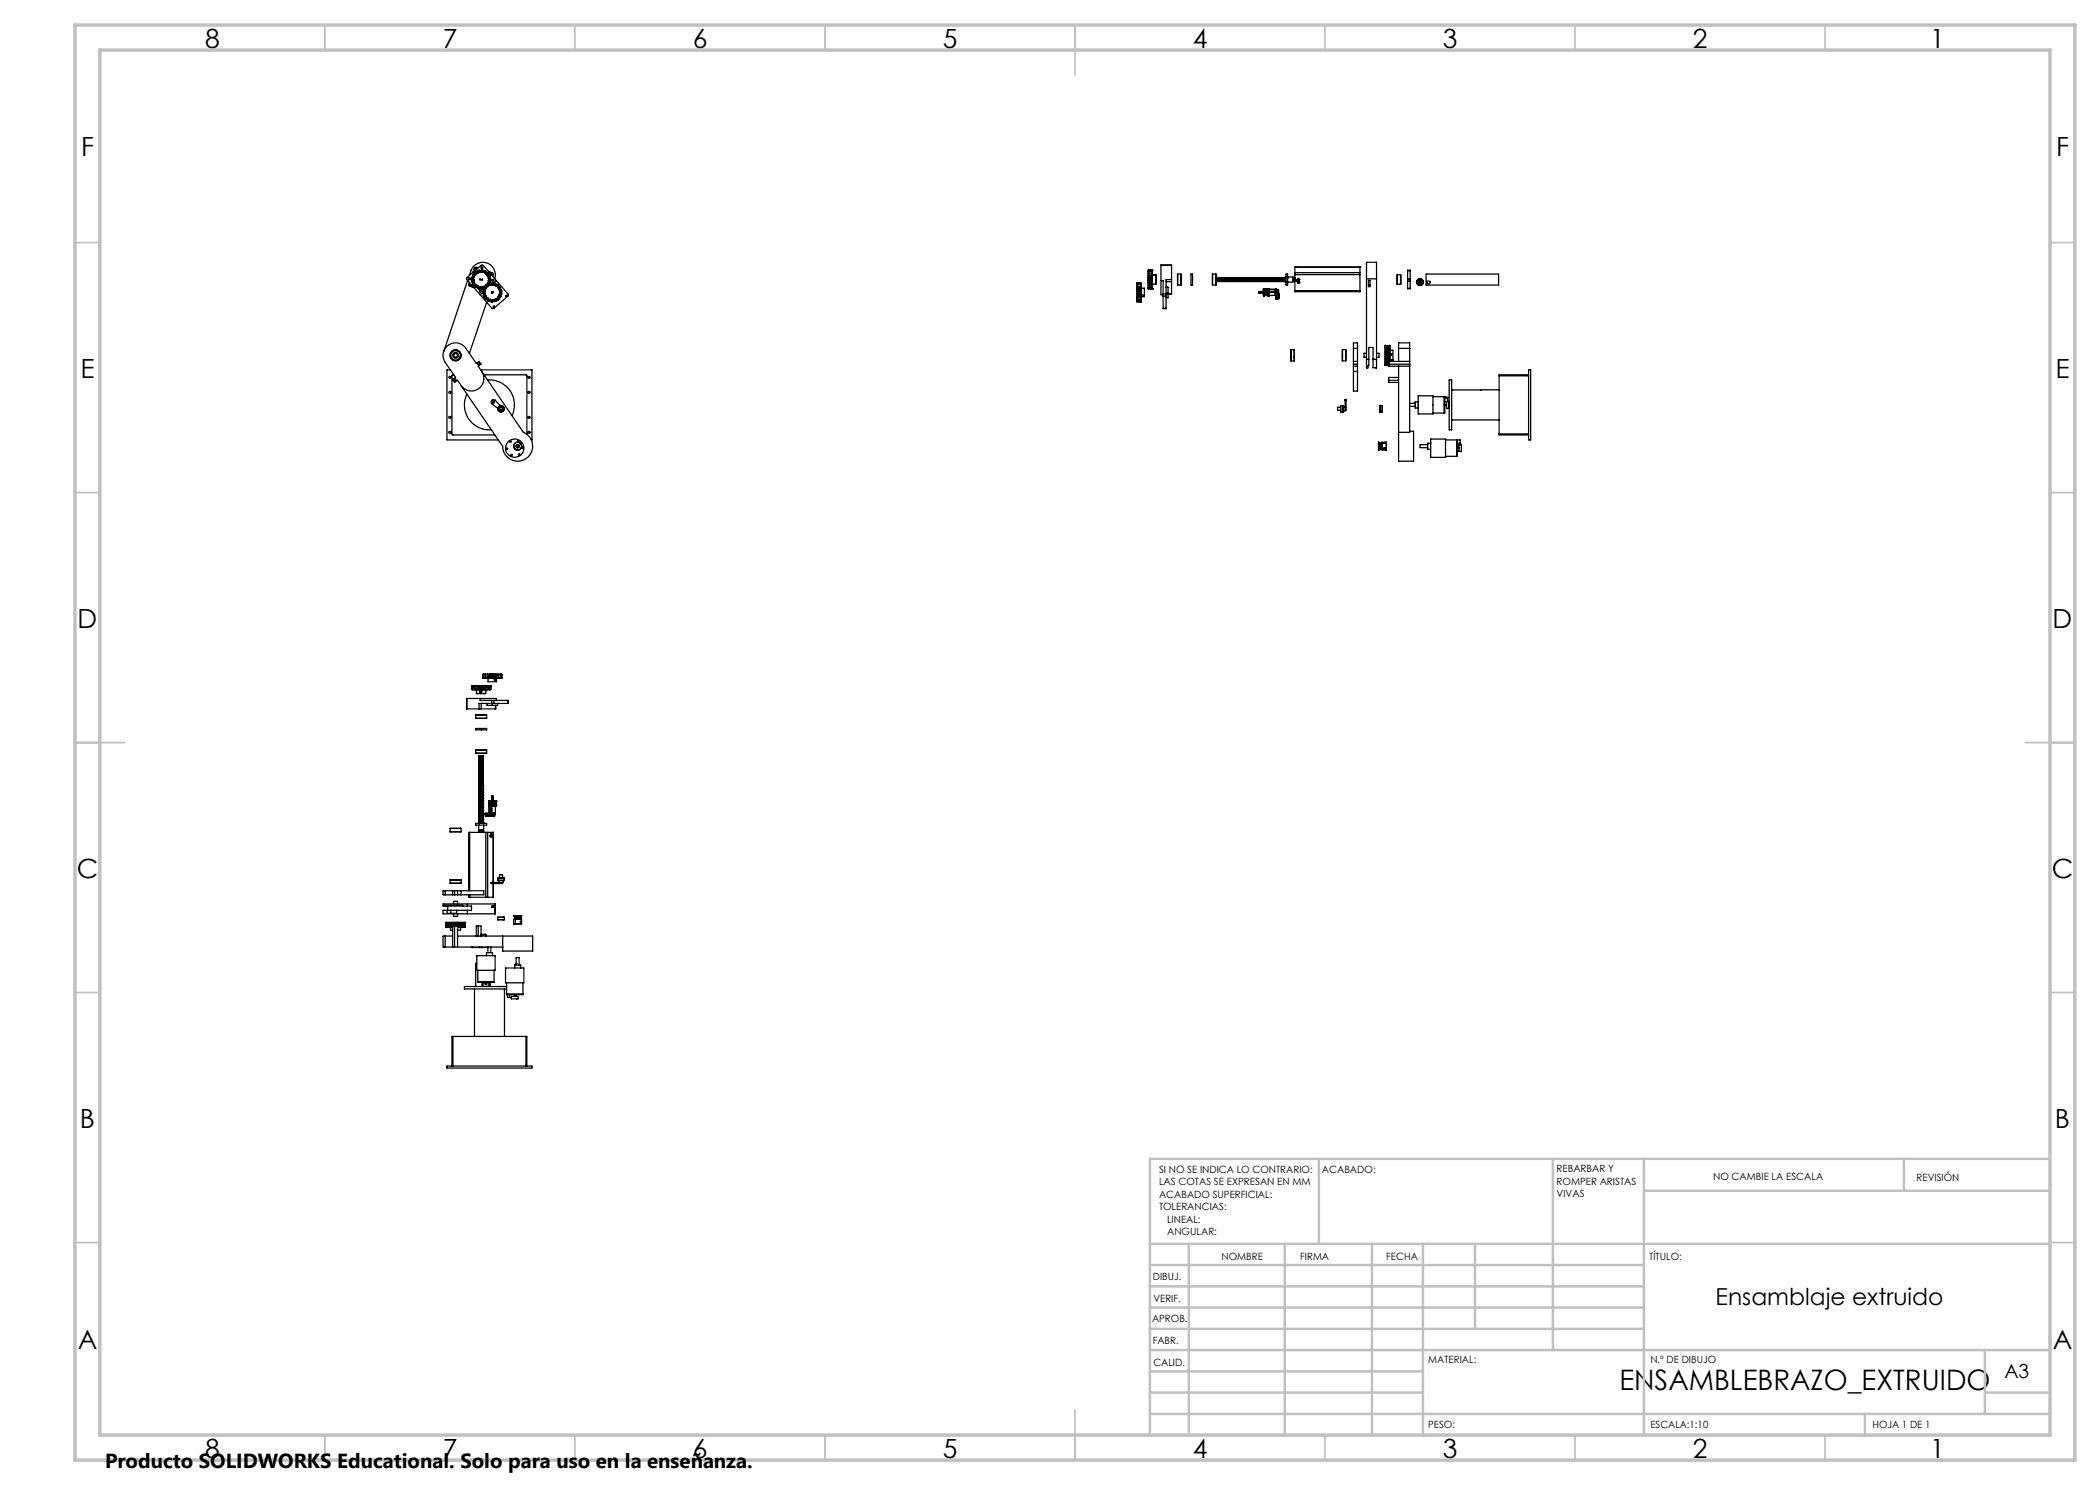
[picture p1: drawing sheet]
<svg xmlns="http://www.w3.org/2000/svg" width="420mm" height="297mm" viewBox="0 0 420 297" stroke-linecap="round" stroke-linejoin="round" font-family="sans-serif">
<defs><g id="words">
<text font-size="5.6" x="323.9" y="277.9">ENSAMBLEBRAZO_EXTRUIDO</text>
<g font-size="5.3">
<text x="41" y="9.5">8</text>
<text x="88.5" y="9.5">7</text>
<text x="138.5" y="9.5">6</text>
<text x="188.5" y="9.5">5</text>
<text x="238.5" y="9.5">4</text>
<text x="288.5" y="9.5">3</text>
<text x="338.5" y="9.5">2</text>
<text x="386" y="9.5">1</text>
<text x="16.2" y="31.3">F</text>
<text x="411.2" y="31.3">F</text>
<text x="16.1" y="75.5">E</text>
<text x="411.1" y="75.5">E</text>
<text x="15.5" y="125.5">D</text>
<text x="410.5" y="125.5">D</text>
<text x="15.4" y="175.5">C</text>
<text x="410.4" y="175.5">C</text>
<text x="16" y="225.5">B</text>
<text x="411" y="225.5">B</text>
<text x="15.5" y="269.8">A</text>
<text x="410.5" y="269.8">A</text>
<text x="41" y="291.5">8</text>
<text x="88.5" y="291.5">7</text>
<text x="138.5" y="291.5">6</text>
<text x="188.5" y="291.5">5</text>
<text x="238.5" y="291.5">4</text>
<text x="288.5" y="291.5">3</text>
<text x="338.5" y="291.5">2</text>
<text x="386" y="291.5">1</text>
</g>
<text font-size="4.7" x="343.1" y="260.9">Ensamblaje extruido</text>
<text font-size="4.1" x="21" y="293.7">Producto SOLIDWORKS Educational. Solo para uso en la enseñanza.</text>
<text font-size="3.9" x="400.9" y="275.5">A3</text>
<g font-size="2">
<text x="231.8" y="234.6">SI NO SE INDICA LO CONTRARIO:</text>
<text x="231.8" y="237.1">LAS COTAS SE EXPRESAN EN MM</text>
<text x="231.8" y="239.6">ACABADO SUPERFICIAL:</text>
<text x="264.4" y="234.6">ACABADO:</text>
<text x="311.3" y="234.5">REBARBAR Y</text>
<text x="311.3" y="237">ROMPER ARISTAS</text>
<text x="311.3" y="239.5">VIVAS</text>
<text x="342.6" y="236">NO CAMBIE LA ESCALA</text>
<text x="383.3" y="236.2">REVISIÓN</text>
<text x="231.8" y="242.1">TOLERANCIAS:</text>
<text x="233.4" y="244.6">LINEAL:</text>
<text x="233.4" y="247.1">ANGULAR:</text>
<text x="244.3" y="252">NOMBRE</text>
<text x="260" y="251.9">FIRMA</text>
<text x="277.2" y="251.9">FECHA</text>
<text x="329.9" y="251.9">TÍTULO:</text>
<text x="230.6" y="256.1">DIBUJ.</text>
<text x="230.7" y="260.3">VERIF.</text>
<text x="230.4" y="264.4">APROB.</text>
<text x="230.5" y="268.8">FABR.</text>
<text x="230.7" y="273.1">CALID.</text>
<text x="285.6" y="272.5">MATERIAL:</text>
<text x="330.1" y="272.5">N.º DE DIBUJO</text>
<text x="285.6" y="285.5">PESO:</text>
<text x="330.1" y="285.6">ESCALA:1:10</text>
<text x="374.5" y="285.6">HOJA 1 DE 1</text>
</g>
</g></defs>
<g fill="none" stroke="#000" stroke-width=".25">
<path d="M93.5 56.1l-4.7 14.2M93.9 56.5l-.1 .6 1 .4M93.9 55.1l.3-1a2.51 2.51 0 0 1 3.2-1.5 2.51 2.51 0 0 1 1.6 3.1M94.1 56.7a.24 .24 0 0 0-.2 .4 .24 .24 0 0 0 .4-.1M94.4 56.2l.1 .2M94.4 55.5v.2M94.4 55.5h.1M94.4 55.7l.4 .2-.1 .2M94.4 55.5h.4M94.4 56.2h.1M94.5 56.4h.3l.1 .2M94.6 55.1l.3 .2-.1 .2"/>
<path d="M94.6 56.9l.2 .1M94.7 56.8l.1 .2M94.7 54.9l-.1 .2M94.7 54.9h.1M94.7 56.8l-.1 .1M94.7 54.9l.3 .1M94.7 55.9l-.4 .1 .1 .2M94.7 55.9v.2M94.7 56.1l-.3 .1M94.7 55.9h.1M94.8 57l.3-.1 .1 .1M94.8 56.4l-.3 .3 .1 .2"/>
<path d="M94.8 56.4l.1 .2M94.8 55.3h-.3l-.1 .2M94.8 55.3v.2M94.8 56.4h.1M94.8 55.3h.1M94.9 56.6l-.2 .2M95 54.5l.2 .4-.2 .1M95.1 56.9l-.2 .4 .2 .1M95.1 56.9l.1 .1M95.1 57.4l.1 .1M95.1 54.9l-.3-.2-.1 .2M95.1 54.9l-.1 .1"/>
<path d="M95.1 54.4l.2-.1 .3 .2M95.1 56.9h.1M95.1 54.9h.1M95.1 54.4l-.1 .1M95.1 54.4h.1M95.1 57.4h.1M95.2 54.4l.2 .2M95.2 54.4l-.2 .1M95.2 57l-.1 .4M95.4 53.8a.23 .23 0 0 0-.4-.1 .23 .23 0 0 0 .1 .3M95.5 57.3a.3 .3 0 0 0 .2 .4M95.5 57.3l.2 .1"/>
<path d="M95.5 57.2v.1M95.6 54.5l-.2 .1M95.6 54.5v.1M95.6 54.2v.4h-.2M95.6 53.6l-.4-.2-.3 .1-.4 1M95.7 57.6l.2 .1M95.7 57.6v.1M95.7 57.4v.2M95.7 57.4l-.2-.2-.3 .3M95.7 54.1h.3l.1 .3M95.7 54.1l-.1 .1M95.7 54.1h.1"/>
<path d="M95.8 54.1l.1 .3M95.8 54.1l-.2 .1M95.9 57.7h-.2M95.9 54.4h.2M95.9 54.4h.3M96 55.8h.5v.2h-.5zM96 57.4h.3M96 57.4l-.1 .3M96.1 57.4l.1 .4h.2M96.1 57.4h.2M96.1 57.4h.1M96.1 54.4h.1"/>
<path d="M96.2 54.1h.2M96.2 54.1v.3M96.3 57.4v.3M96.3 57.7l.1 .1M96.4 54h.3v.4M96.4 54.1l.1 .3M96.4 54l-.2 .1M96.4 54v.1M96.5 54.4h.2M96.6 58.5v.2l.4 .1M96.6 57.7l-.2 .1M96.6 57.7h-.3"/>
<path d="M96.6 58.5h.1M96.6 58.5l-.6 .4M96.6 57.4h.1M96.6 58.5l.3 .1M96.6 58.3v.2M96.6 57.4l.2 .3M96.7 59l.1 .2M96.7 59v.2M96.7 59.2l.1 .2 .4-.1M96.7 57.8v.3l.2 .1M96.7 54.4v.1M96.7 57.8v.1"/>
<path d="M96.7 59.2h.1M96.7 57.9l.3 .1M96.8 57.7l-.1 .2M96.8 57.7l-.1 .1M96.8 57.3l-.2 .1M96.8 57.3l.2 .3M96.8 57.3h-.2v.4M96.9 58.2l-.1 .1M96.9 54.2l-.2 .3-.2-.1M96.9 54.2h.2M96.9 54.2l.2 .1M96.9 58.6l.1 .2-.3 .2"/>
<path d="M96.9 58.6l.1 .2M96.9 58.2l.1 .1M97 58.8h.1M97 59.6l.2 .2M97 58v.3h-.4M97 59.6l.1 .2M97 58l-.1 .2M97 54.6l.2 .1M97 57.2l-.1 .2 .3 .3M97 57.6l-.1 .1M97 57.2l.1 .1M97.1 59.2l.2 .1-.3 .3"/>
<path d="M97.1 59.2h-.3M97.1 57.3l.2 .2M97.1 59.2l.1 .1M97.1 54.3l-.1 .3M97.1 57.1h.1M97.1 57.1l-.1 .1M97.1 54.2l.2 .1-.1 .4M97.1 57.1v.1M97.1 54.2v.1M97.2 57.7h.1M97.2 59.8h-.1M97.2 59.3h.1"/>
<path d="M97.2 54.7h.1M97.2 57.1l-.1 .2M97.2 57.1l.3 .2 .2-.1M97.3 57.5l-.1 .2h-.4M97.3 57.5l-.1 .2M97.3 57l.1 .1M97.3 57l-.2 .1M97.3 57l-.1 .1M97.4 59.6l.2 .1-.1 .3M97.4 59.6l-.2 .2M97.4 59.6l.2 .1M97.4 55l.1 .1"/>
<path d="M97.4 55l.1 .2 .4-.1M97.5 54.6l-.3 .2-.2-.2M97.5 56.7h.1M97.5 54.6h.1M97.5 54.6l.1 .1M97.5 57.3h.1M97.5 56.7l.1 .1M97.5 55.1v.1M97.6 56.8h.2M97.6 59.7l-.4 .2-.1-.1M97.6 56.8l-.2 .1 .1 .4M97.6 56.8v.1"/>
<path d="M97.6 56.9l.1 .3M97.6 59.7h.1M97.6 54.7l-.2 .3M97.6 56.6l-.1 .1M97.6 56.6h.3M97.6 56.6l-.1 .1v.1M97.6 54.6l.2 .2-.3 .3M97.6 54.6v.1M97.7 57.2l-.2 .1M97.7 56.2h.1M97.7 54.3l.9 .4-.1 .5M97.7 55.5l.1 .2"/>
<path d="M97.7 55.5v.2l.4 .1M97.7 56.3l.3 .1M97.8 56l-.1 .2M97.8 56l-.1 .3M97.8 55.7h-.1M97.8 56.8l-.2 .1M97.8 56.8l.2 .3 .2-.1M97.9 59.9h.2v.4M97.9 59.9l-.2 .2M97.9 59.9l.2 .1M97.9 55.1l.1 .1M97.9 55.1l.1 .2"/>
<path d="M97.9 56.6h.1M98 55.3l-.3 .2M98 57v.1M98 55.2v.3l-.2 .2M98 56.6l-.2 .2M98 56.4v.2M98 56.4l-.1 .2M98 55.2v.1M98.1 60l-.2 .3-.3-.1M98.1 55.9l-.3 .1M98.1 55.8v.1M98.1 54.7a.24 .24 0 0 1 .4 0 .24 .24 0 0 1-.1 .4"/>
<path d="M98.1 55.9h.1M98.1 59.9v.1M98.1 55.9v.3h-.4M98.2 57h-.2M98.2 56.7v.3M98.2 56.7h.3M98.2 56.6l.3 .1M98.2 56.6h-.2v.4M98.2 56.6v.1M98.4 58.4h.2l-.2 .2zM98.4 58.6h.1M98.5 56.7v.2"/>
<path d="M98.5 56.9l.3 .1M98.6 56.9l.2 .1M98.6 56.9l-.1 .1M98.6 58.5l-.2-.2v.3M98.7 59.9l-.1 .1M98.9 56.7l-.1 .3M98.9 56.7l.2 .1M99 56.7l.1 .1M99 56.7l-.3-.1-.1 .3M99 56.7h-.1M99 59.9v.3M99.1 56.8v.3l.2 .1"/>
<path d="M99.1 59.8l.3 .2M99.1 59.8l-.1 .1M99.1 57.1l.2 .1M99.1 57.1h.1M99.2 59.8v.4l-.2 .1M99.2 59.8l-.2 .1M99.2 59.8h.1M99.3 56.1l-2.8-3.1h-.2l-2.9 2.5-.1 .4 2.7 3M99.3 56.1l2.3 2.7 .1 .3-2.9 2.6h-.4l-2.4-2.8M99.3 56.1l-.8 .7M99.5 59.6l.1 .3M99.5 57l-.2 .2"/>
<path d="M99.5 57l.2 .1M99.5 57.4h.1M99.6 56.9l.1 .2M99.6 56.9l-.2-.1-.3 .3M99.6 57.4l.3-.1 .1 .2M99.6 57.4l.1 .2M99.6 56.9l-.1 .1M99.6 59.4v.1M99.6 59.9l-.2 .1M99.6 60h-.2M99.6 59.5l.2 .3-.2 .2M99.6 59.5l-.1 .1"/>
<path d="M99.6 59.9v.1M99.7 57.1l-.2 .3 .2 .2M99.8 59.2l.2 .2M99.8 57.9h.1M99.9 57.9h.3l.1 .2M99.9 57.9v.2M99.9 58.9v.1M99.9 59l.3 .3-.1 .1M99.9 59l-.1 .2M99.9 58.1h.4M99.9 59.5l-.3-.1-.1 .2M99.9 58.4l.1 .1"/>
<path d="M100 57.5l-.3 .1M100 57.5l.1 .1M100 58.6l.3 .2M100 57.5h.1M100 58.5l.4 .1-.1 .2M100 58.5v.1M100 59.4l-.1 .1M100 59.4h.1M100.1 57.6l-.3 .3 .1 .2M100.1 59.4l-.2 .1M100.2 58.9h-.4v.3M100.3 58.1v.2"/>
<path d="M100.3 58.8l-.1 .1M100.3 58.1h.1M100.3 58.8h.1M100.3 58.3l-.4 .2 .1 .1M101.3 59.1l-.2 .1zM227.4 58.6v.2M227.4 58.3v.1M227.4 58.8v.1M227.4 59.2v.2M227.4 57.6v.3M227.4 57.5v.1M227.4 59.4v.1"/>
<path d="M227.4 58.6h.1M227.4 58.4v.1M227.4 58.5v.1M227.4 58h.1M227.4 59.1v.1M227.4 59v.1M227.4 57.9v.1M227.4 59.6v.3M227.4 57.1v.3M227.4 57v.1M227.4 59.5v.1M227.4 59.9v.1"/>
<path d="M227.4 57.4v.1M227.4 56.8v.2M227.4 56.7h.1M227.4 59.5h.1M227.4 57.5h.1M227.4 58.8h.1M227.4 59.4h.1M227.4 59h.1M227.4 58.1v.1M227.4 58.1v.2M227.4 60h.1M227.4 56.9v.1"/>
<path d="M227.4 56.7v.1M227.4 58.2v.1M227.4 57.6h.1M227.5 57.4h.1M228.1 56.6l-.7 .1M228.1 58.6v.1M228.1 58.7l-.7 .2M228.1 58.6l-.7 .2M228.1 57.9l-.7 .2M228.1 57.9v.1M228.1 58l-.7 .2M228.1 59.3v.1"/>
<path d="M228.1 59.3l-.7 .1M228.1 59.4l-.7 .1M228.1 57.4l-.7 .2M228.1 57.3l-.7 .2M228.1 57.3v.1M228.1 57.3l.1 .1M228.1 59.8l-.7 .2M228.1 59.8v.1M228.1 56.9l-.7 .1M228.1 59.9l-.7 .1M228.1 56.8v.1M228.1 56.8l-.7 .1"/>
<path d="M228.1 56.6h.1M228.1 56.6l.1 .1M228.1 58.7h.1M228.1 58l.1 .1M228.1 57.4h.1M228.1 56.9l.1 .1M228.1 56.8l.1 .1M228.2 58.5l-.8 .1M228.2 58.8l-.8 .2M228.2 57.9l-.8 .2M228.2 59.4l-.6 .1M228.2 58.5v.2"/>
<path d="M228.2 58.7v.1M228.2 58.2l-.8 .2M228.2 58.1v.1M228.2 57.9v.2M228.2 59.2v.2M228.2 59l-.8 .2M228.2 59v.2M228.2 57.7l-.8 .2M228.2 57.4v.3M228.2 58.4l-.8 .2M228.2 58.4h.1M228.2 58.3l-.8 .2"/>
<path d="M228.2 58.2v.1M228.2 58.8h.1M228.2 58.3v.1M228.2 57.9l-.8 .1M228.2 58.9l-.8 .2M228.2 58.9v.1M228.2 58.8v.1M228.2 57.8l-.8 .2M228.2 57.7v.1M228.2 57.8h.1M228.2 59.5l-.8 .1M228.2 59.5v.3"/>
<path d="M228.2 59.8v.1M228.2 57v.3l-.8 .1M228.2 59.4v.1M228.2 57.6h.7v1.7l-.8 .1M228.2 56.9v.1M228.2 59.9v.2M228.2 58.5l-.1 .1M228.2 56.7v.1M228.2 57.9h-.1M228.2 59.2l-.1 .1M228.2 59.8h-.1M228.2 59.9h-.1"/>
<path d="M229.7 55.8l.8 .1M229.7 55.9l.8 .3M229.7 55.1l.8 .2M229.7 56.6l.8 .2M229.7 55.8v.1M229.7 55.5l.8 .2M229.7 55.3v.2M229.7 55.1h.1M229.7 56.3l.8 .1M229.7 56.3v.1M229.7 56.4v.2M229.7 55.1v.2"/>
<path d="M229.7 55l.8 .1M229.7 54.7v.3M229.7 55.6l.8 .2M229.7 55.6v.1M229.7 56.1l.8 .2M229.7 56.1h.1M229.7 55.6l.8 .1M229.7 55.5v.1M229.7 56.8l.8 .1M229.7 56.8v.2M229.7 56.2l.8 .1M229.7 56.2v.1"/>
<path d="M229.7 57v.2M229.7 55.6h.1M229.7 56.1v.1M229.7 54.6v.1M229.7 55.1l.8 .1M229.7 55v.1M229.7 56.8v-.1l.6 .1M229.7 54.3v.3M229.7 57.2v.3M229.7 57.5v.1M229.7 55.9h.1M229.7 56.6h.1"/>
<path d="M229.7 54.6h.1M229.7 55.8h.1M229.7 57.6v.2M229.7 56.4v.1M229.7 57v.1M229.7 57.2h.1M229.7 57.7v.1M229.7 55.8l.7 .2M229.7 55.9l.7 .3M229.7 55.2l.7 .3M229.7 55.1v.1M229.7 55.1l.7 .2"/>
<path d="M229.7 56.5l.7 .2M229.7 56.5v.1M229.7 56.6l.7 .2M229.7 54.6l.7 .2M229.7 54.6l.7 .1M229.7 57.1l.7 .2M229.7 57.1v.1M229.7 57.2l.7 .2M229.7 54.1l.7 .2M229.7 57.6h.7M229.7 57.6h.1M229.7 57.6l.7 .1"/>
<path d="M229.7 54v.3M229.7 54h.7M229.7 54h.1M229.7 57.8h.7M229.7 57.8h.1M229.7 55.2v.1M229.7 54.1v.2M230.3 54.7h.2M230.3 55.3h.2M230.4 56v.2M230.4 55.3v.2M230.4 56.7v.1"/>
<path d="M230.4 54.7v.1M230.4 57.3v.1M230.4 54.3h.1M230.4 56.8h.8M230.4 57.6v.1M230.4 54h.1M230.4 54l.1 .1M230.4 57.8h.1M230.4 56.2h.1M230.4 55.5h.1M230.4 55.3h.1M230.4 54.8l.1 .1"/>
<path d="M230.4 54.3l.1 .1M230.5 56.2h.1M230.5 56v.2M230.5 55.5v.2M230.5 55.3v.2M230.5 56.4v.3M230.5 56.7v.1M230.5 54.9v.2M230.5 54.7v.2M230.5 55.8v.1M230.5 56.2v.1M230.5 55.7h.1"/>
<path d="M230.5 56.9v.3M230.5 56.3v.1M230.5 55.7v.1M230.5 56.3h.1M230.5 57.2l-.1 .2M230.5 55.1v.1M230.5 55.2v.1M230.5 56.8v.1M230.5 54.4v.3M230.5 54.3v.1M230.5 57.4v.2M230.5 57.6h.1"/>
<path d="M230.5 57.7h.1M230.5 55h.1M230.5 57.7l-.1 .1M230.5 56h-.1M230.5 54.1v.2M230.5 55.9v.1M230.5 56.7h-.1M230.5 57.2l-.1 .1M230.5 57.6h-.1M230.5 57.6l-.1 .1M231.2 55v1.8M231.2 55h-.7h.5"/>
<path d="M232.2 53.1v-.1h2.1v.1M232.2 53.1v5.8h.4M232.2 53.1h2.1M232.2 56.1h.4v2.7M232.6 58.8v.4M232.6 58.8h.6M232.6 59.2h.6M232.6 59.2v2.5M233.2 58.8v.4M233.2 57.4h.4v2.1h-.4M233.2 58.6h.4M233.2 59.2v2.5"/>
<path d="M233.2 56.3h1.1M233.6 58.8h.7M234.3 55.9v.4M234.3 58.8h-.7M234.3 53.1v2.8M234.3 56.3v2.5M234.3 55.9h-1.1v2.9M235.5 55.3v1.7M235.5 54.8v.5M235.5 57h.7M235.5 54.8h.7M236.2 55.3v1.7"/>
<path d="M236.2 54.8v.5M238.2 54.8h.3v2.2h-.3zM242.5 55.9v1.1M242.5 54.8v1.1M242.5 57h.7M242.5 54.8h.7M243.2 55.9v1.1M243.2 54.8v1.1M243.7 55.5h.1M243.7 56.3h.1M243.7 55.8h.1M243.7 55.6l.2 .6"/>
<path d="M243.7 56.2v.1M243.7 55.5v.1M243.7 55.5l.4 .8M243.7 55.6l.1 .5 .3 .2M243.7 55.8l.2 .5M243.7 55.8v.3M243.7 56.1l.2 .2M243.7 56.1h.1M243.7 55.6h.1M243.7 55.6v.2M243.7 56.1v.1M243.7 55.6l.2 .1 .2 .5 .2 .1"/>
<path d="M243.8 55.7l.3 .6M243.8 55.5h.1l.4 .8-.3-.6M243.8 55.6l.3 .6M243.9 56.3h.1M243.9 55.6h.2l.2 .7h.2M243.9 55.6l.4 .6M244 55.7h.1M244 55.5l.2 .1 .3 .7M244.1 56.3h.1M244.2 55.7l.3 .6M244.2 55.5l.2 .1 .1 .6 .2 .1M244.3 55.6l.2 .1 .2 .5 .2 .1"/>
<path d="M244.3 55.6h.1M244.4 55.6l.3 .6M244.4 55.5h.1l.4 .8-.3-.6M244.4 55.7h.1M244.4 55.7l.3 .6M244.5 56.2l-.3-.7 .3 .8h.2M244.5 56.3h.1M244.5 55.6h.2l.2 .7h.2M244.5 55.6l.4 .6M244.6 55.7h.1M244.6 55.5l.2 .1 .3 .7-.3-.6M244.7 56.3h.1"/>
<path d="M244.8 55.5l.2 .1 .1 .6 .2 .1M244.9 55.6l.2 .1 .2 .5 .2 .1M244.9 55.6h.1M245 55.5h.1l.4 .8-.3-.6M245 55.6l.3 .6M245 55.7l.3 .6M245.1 56.2l-.3-.7 .3 .8h.2M245.1 55.6h.2l.2 .7h.2M245.1 55.6l.4 .6M245.2 55.5l.2 .1 .3 .7-.3-.6M245.3 56.3h.1M245.4 55.5l.2 .1 .1 .6 .2 .1"/>
<path d="M245.5 55.6l.2 .1 .2 .5 .2 .1M245.5 55.6h.1M245.6 55.6l.3 .6M245.6 55.5h.1l.4 .8-.3-.6M245.6 55.7l.3 .6M245.7 56.2l-.3-.7 .3 .8h.2M245.7 55.6h.2l.2 .7h.2M245.7 55.6l.4 .6M245.8 55.5h.1l.4 .8-.3-.6M245.9 56.3h.1M246 55.5l.2 .1 .1 .6 .2 .1M246.1 55.6l.2 .1 .2 .5 .2 .1"/>
<path d="M246.1 55.6h.1M246.2 55.5h.1l.4 .8-.3-.6M246.2 55.6l.3 .6M246.2 55.7l.3 .6M246.3 56.2l-.3-.7 .3 .8h.2M246.3 55.6h.2l.2 .7h.2M246.3 55.6l.4 .6M246.4 55.5h.1l.3 .8h.1M246.5 56.3h.1M246.6 55.7h.1M246.6 55.7l.3 .6M246.6 55.5l.2 .1 .1 .6 .2 .1"/>
<path d="M246.7 55.6l.2 .1 .2 .5 .2 .1M246.7 55.6h.1M246.8 55.6l.3 .6M246.8 55.5h.1l.4 .8-.3-.6M246.8 55.7l.3 .6M246.9 56.2l-.3-.7 .3 .8h.2M247 55.7h.1M247 55.5h.1l.3 .8h.1M247.1 56.3h.1M247.2 55.5l.2 .1 .1 .6 .2 .1M247.2 55.7l.3 .6M247.3 56.2l-.4-.7 .4 .8h.2"/>
<path d="M247.3 55.6l.2 .1 .2 .5 .2 .1M247.3 55.6h.1M247.4 55.5h.1l.4 .8-.3-.6M247.4 55.6l.3 .6M247.4 55.7l.3 .6M247.5 56.2l-.3-.7 .3 .8h.2M247.6 55.5h.1l.3 .8h.1M247.7 56.3h.1M247.8 55.7l.3 .6M247.8 55.5l.2 .1 .1 .6 .2 .1M247.9 56.2l-.4-.7 .4 .8h.2M247.9 55.6l.2 .1 .2 .5 .2 .1"/>
<path d="M247.9 55.6h.1M248 55.6l.2 .6M248 55.5h.1l.4 .8-.3-.6M248 55.7h.1M248 55.7l.3 .6M248.1 56.2l-.3-.7 .3 .8h.2M248.2 55.5h.1l.3 .8h.1M248.3 56.3h.1M248.4 55.7l.3 .6M248.4 55.5l.2 .1 .1 .6 .2 .1M248.5 56.2l-.4-.7 .4 .8h.2M248.5 55.6l.2 .1 .2 .5 .2 .1"/>
<path d="M248.5 55.6h.1M248.6 55.5h.1l.4 .8-.3-.6M248.6 55.6l.3 .6M248.6 55.7l.3 .6M248.7 56.2l-.3-.7 .3 .8h.2M248.8 55.5h.1l.3 .8h.1M248.9 56.3h.1M249 55.7l.3 .6M249 55.5l.2 .1 .1 .6 .2 .1M249.1 56.2l-.4-.7 .4 .8h.2M249.1 55.6l.2 .1 .2 .5 .2 .1M249.1 55.6h.1"/>
<path d="M249.2 55.6l.3 .6M249.2 55.5h.1l.4 .8-.3-.6M249.2 55.7l.3 .6M249.3 56.2l-.3-.7 .3 .8h.2M249.4 55.7h.1M249.4 55.5h.1l.3 .8h.1M249.5 56.3h.1M249.6 55.5l.2 .1 .1 .6 .2 .1M249.6 55.7l.3 .6M249.7 56.2l-.4-.7 .4 .8h.2M249.7 55.6l.2 .1 .2 .5 .2 .1M249.7 55.6h.1"/>
<path d="M249.8 55.5h.1l.4 .8-.3-.6M249.8 55.6l.3 .6M249.8 55.7l.3 .6M249.9 56.2l-.3-.7 .3 .8h.2M250 55.5h.1l.3 .8h.1M250.1 56.3h.1M250.2 55.7h.1M250.2 55.5l.2 .1 .1 .6 .2 .1M250.2 55.7l.3 .6M250.3 56.2l-.4-.7 .4 .7 .2 .1M250.3 55.6l.2 .1 .2 .5 .2 .1M250.3 55.6h.1"/>
<path d="M250.4 55.5h.1l.4 .8-.3-.6M250.4 55.6l.2 .6M250.4 55.7h.1M250.4 55.7l.3 .6M250.5 56.2l-.3-.7 .3 .8h.2M250.6 55.5h.1l.3 .8h.1M250.7 56.3h.1M250.8 55.7l.3 .6M250.8 55.5l.2 .1 .1 .6 .2 .1M250.9 56.2l-.4-.7 .4 .7 .2 .1M250.9 55.6l.2 .1 .2 .5 .2 .1M250.9 55.6h.1"/>
<path d="M251 55.5h.1l.4 .8-.3-.6M251 55.6l.3 .6M251 55.7l.3 .6M251.1 56.2l-.3-.7 .3 .8h.2M251.2 55.5h.1l.3 .8h.1M251.3 56.3h.1M251.4 55.7l.3 .6M251.4 55.5l.2 .1 .1 .6 .2 .1M251.5 56.2l-.4-.7 .4 .7 .2 .1M251.5 55.6l.2 .1 .2 .5 .2 .1M251.5 55.6h.1M251.6 55.6l.3 .6"/>
<path d="M251.6 55.5h.1l.4 .8-.3-.6M251.6 55.7l.3 .6M251.7 56.2l-.3-.7 .3 .8h.2M251.8 58.6h.1M251.8 55.7h.1M251.8 55.5h.1l.3 .8h.1M251.8 58.5h.7M251.8 58.6l.9 .1M251.8 58.5v.1M251.8 58.3v.2M251.9 56.3h.1M252 55.5l.2 .1 .1 .6 .2 .1"/>
<path d="M252 55.7l.3 .6M252.1 56.2l-.4-.7 .4 .7 .2 .1M252.1 55.6l.2 .1 .2 .5 .2 .1M252.1 55.6h.1M252.2 55.5h.1l.4 .8-.3-.6M252.2 55.6l.3 .6M252.2 55.7l.3 .6M252.3 56.2l-.3-.7 .3 .8h.2M252.4 55.5h.1l.3 .8h.1M252.5 56.3h.1M252.5 58.5l.1 .1zM252.6 55.7l.3 .6"/>
<path d="M252.6 55.5l.2 .1 .1 .6 .2 .1M252.6 58.3v.4M252.6 58.3h.1M252.7 56.2l-.4-.7 .4 .7 .2 .1M252.7 58.8h.1M252.7 58.7h.1M252.7 59.2h.1M252.7 58.2h.1M252.7 58.5h.1M252.7 58.7v.1M252.7 58.5v.2M252.7 57.8h.1"/>
<path d="M252.7 58.3h.1M252.7 58.2v.1M252.7 58.3v.4M252.7 58.3h-.9M252.7 57.8v.7M252.7 58.7v.5M252.7 55.6l.2 .1 .2 .5 .2 .1M252.7 55.6h.1M252.8 59.2h.1M252.8 58.1h.1M252.8 58.7h.1M252.8 55.5h.1l.4 .8-.3-.6"/>
<path d="M252.8 55.6l.2 .6M252.8 58.8h.8M252.8 58.5v.2M252.8 58.5h.1M252.8 57.8h.1M252.8 57.7l-.1 .1M252.8 57.7v.1M252.8 58.5v.1M252.8 57.7v.8M252.8 58.7v.5M252.8 58.2h.4M252.8 58.2h.1"/>
<path d="M252.8 55.7h.1M252.8 58.4h.1M252.8 58.3v.1M252.8 58.3h.1M252.8 58.2v.1M252.8 58.2v.2M252.8 58.4v.3M252.8 55.7l.3 .6M252.8 58.7h.4M252.8 58.3h.4M252.8 58.4h.4M252.9 56.2l-.3-.7 .3 .8h.2"/>
<path d="M252.9 58.4h.1M252.9 58.3v.1M252.9 58.3h.1M252.9 58.2v.1M252.9 58.2h.1M253 55.5h.1l.3 .8h.1M253.1 58.8h.1M253.1 58.2h.1M253.1 58.3h.1M253.1 58.2v.1M253.1 58.1v.1M253.1 58.4h.1"/>
<path d="M253.1 58.1h.1M253.1 58.3v.1M253.1 58v.1M253.1 58h.1M253.1 58.8h.3M253.1 56.3h.1M253.2 58.2h.1M253.2 58.3h.1M253.2 58.2v.1M253.2 58.4h.1M253.2 58.1h.1M253.2 58v.1"/>
<path d="M253.2 58h.1M253.2 58.1l-.4 .1M253.2 58.1v.3M253.2 58.8h.1M253.2 58.2v.2M253.2 58.5h.1M253.2 58.3v.1M253.2 58.7h.1M253.2 55.7l.3 .6M253.2 58.5v.2M253.2 57.8h.1M253.2 58.6v.1"/>
<path d="M253.2 55.5l.2 .1 .1 .6 .2 .1M253.2 58.4v.3M253.2 57.8v.7M253.2 58.7v.1M253.3 58.2h.3v.2M253.3 58.5v.2M253.3 58.7h.1M253.3 58.5h.1M253.3 57.8h.1M253.3 58.8h.1M253.3 58.5v.1M253.3 56.2l-.4-.7 .4 .7 .2 .1"/>
<path d="M253.3 57.7l-.1 .1M253.3 57.7v.1M253.3 58.7h.3M253.3 57.7v.8M253.3 58.7v.1M253.3 58.4v.1M253.3 58.9h.1M253.3 58.8v.1M253.3 58.9v.1M253.3 59h.1M253.3 59v.1M253.3 59.1h.1"/>
<path d="M253.3 58.2v.2M253.3 58.4v.3M253.3 55.6l.2 .1 .2 .5 .2 .1M253.3 55.6h.1M253.4 55.5h.1l.4 .8-.3-.6M253.4 55.6l.3 .6M253.4 55.7l.3 .6M253.4 58.7h.1M253.4 58.8h.1M253.4 58.7v.1M253.4 58.9h.1M253.4 58.8v.1"/>
<path d="M253.4 58.9v.1M253.4 59h.1M253.4 59v.1M253.4 59.1h.1M253.4 58.4h.1M253.4 58.4v.1M253.5 56.2l-.3-.7 .3 .8h.2M253.5 58.8h.1M253.6 58.4v.1M253.6 58.7h.1M253.6 58.3h.1M253.6 58.5h.1"/>
<path d="M253.6 58.8h.1M253.6 58.6h.1M253.6 55.5h.1l.3 .8h.1M253.6 58.4v.3M253.6 59.2h.1M253.6 58.4h.1M253.6 58.5v.2M253.6 57.8h.1M253.6 58.4h-.3M253.6 57.8v.7M253.6 58.7v.5M253.7 59.2h.1"/>
<path d="M253.7 59l.1 .1M253.7 58.7v.1M253.7 58.5v.2M253.7 58.5h.1M253.7 58.7h.1M253.7 57.8h.1M253.7 58.6h.1M253.7 58.5v.1M253.7 57.7l-.1 .1M253.7 57.7v.1M253.7 58.9h.1M253.7 57.7v.9"/>
<path d="M253.7 58.7v.5M253.7 56.3h.1M253.8 57.9h-.1M253.8 58.4v.5M253.8 58.4h.1M253.8 57.9h.1M253.8 58.4l-.1 .1M253.8 58.9v.2M253.8 58.4h-.1M253.8 57.9l-.1 .1M253.8 57.9h1.6M253.8 59.1h1.4"/>
<path d="M253.8 58.4h1.6M253.8 57.9v.5M253.8 55.7l.3 .6M253.8 55.5l.2 .1 .1 .6 .2 .1M253.9 56.2l-.4-.7 .4 .7 .2 .1M253.9 55.6l.2 .1 .2 .5 .2 .1M253.9 55.6h.1M254 55.5h.1l.4 .8-.3-.6M254 55.6l.3 .6M254 55.7l.3 .6M254.1 56.2l-.3-.7 .3 .8h.2M254.2 55.5h.1l.3 .8h.1"/>
<path d="M254.3 56.3h.1M254.4 55.5l.2 .1 .1 .6 .2 .1M254.4 55.7l.3 .6M254.5 56.2l-.4-.7 .4 .7 .2 .1M254.5 55.6l.2 .1 .2 .5 .2 .1M254.5 55.6h.1M254.6 55.5h.1l.4 .8-.3-.6M254.6 55.6l.3 .6M254.6 55.7l.3 .6M254.7 56.2l-.3-.7 .3 .8h.2M254.8 55.5h.1l.3 .8h.1M254.9 56.3h.1"/>
<path d="M255 55.7l.3 .6M255 55.5l.2 .1 .1 .6 .2 .1M255.1 56.2l-.4-.7 .4 .7 .2 .1M255.1 58.4v.7zM255.1 58.4h.1M255.1 57.9h.1M255.1 57.9v.5M255.1 55.6l.2 .1 .2 .5 .2 .1M255.1 55.6h.1M255.2 57.9h.1M255.2 55.5h.1l.4 .8-.3-.6M255.2 55.6l.3 .6"/>
<path d="M255.2 58.4v.5M255.2 58.4v.1M255.2 58.4h.1M255.2 57.9v.1M255.2 58.9v.2M255.2 57.9v.5M255.2 58.7h.1M255.2 58.9h.1M255.2 58.1h.1M255.2 58.2h.1M255.2 58.5h.1M255.2 55.7h.1"/>
<path d="M255.2 59.3h.1M255.2 58.4v.9M255.2 59.8h.1M255.2 58.5v.4M255.2 55.7l.3 .6M255.2 59.3h.4M255.2 59.3v.5M255.3 56.2l-.3-.7 .3 .8h.2M255.4 58.4v.9M255.4 58.7v.1M255.4 55.5h.1l.3 .8h.1M255.4 57.9v.5"/>
<path d="M255.4 58.7h.1M255.4 58.8h.1M255.4 58.1h.1M255.4 58.2h.1M255.4 59.3h.1M255.4 59.2h.1M255.4 59.1h.1M255.4 59h.1M255.4 58.9h.1M255.4 59.3v.1M255.4 59.2v.1M255.4 59.1v.1"/>
<path d="M255.4 58.4h.1M255.4 57.9h.1M255.4 58.5h.1M255.4 59.3h.2M255.4 59.2h.2M255.4 59.1h.2M255.4 59h.4M255.4 58.6h.1M255.4 58.3h.1M255.4 59.5h.4M255.4 58h.3v.9h-.3zM255.4 58.7v.2"/>
<path d="M255.5 56.3h.1M255.6 55.7l.3 .6M255.6 59.1h.1M255.6 59h.1M255.6 55.5l.2 .1 .1 .6 .2 .1M255.6 59.1v.3M255.6 59.3h.1M255.6 59.2h.1M255.6 59l.1 .1M255.6 59.6h.1M255.6 59v.1M255.6 58.9h.1"/>
<path d="M255.6 58.9l.1 .1M255.6 59.2h-.2v.6h-.2M255.6 58.9v.1M255.7 59.3h-.1M255.7 59.1l-.1 .1M255.7 56.2l-.4-.7 .4 .7 .2 .1M255.7 59.2h-.1M255.7 59.1h-.1M255.7 59h.1M255.7 59.3h.1M255.7 59.2h.1M255.7 59.2v.1"/>
<path d="M255.7 59.3v.1M255.7 55.6l.2 .1 .2 .5 .2 .1M255.7 59.5h.1M255.7 58.8h.1M255.7 58.7h.1M255.7 58.9h.1M255.7 55.6h.1M255.8 55.6l.3 .6M255.8 59.2v.6l-.1-.2-.3 .2M255.8 59.3v.1M255.8 59.2v.1M255.8 59.1v.1"/>
<path d="M255.8 59h.1M255.8 58.9h.1M255.8 58.8h.1M255.8 55.5h.1l.4 .8-.3-.6M255.8 58.7v.4M255.8 55.7l.3 .6M255.9 56.2l-.3-.7 .3 .8h.2M256 55.7h.1M256 55.5h.1l.3 .8h.1M256.1 56.3h.1M256.1 55.6h.2l.1 .5 .3 .2M256.2 55.6h.1"/>
<path d="M256.2 55.6l.3 .6M256.2 55.7h.1M256.2 55.5l.2 .1 .1 .6 .2 .1M256.2 55.7l.3 .6M256.3 56.2l-.4-.7 .4 .7 .2 .1M256.3 55.6l.6 .7M256.3 55.6h.1M256.4 55.5h.1l.4 .8-.3-.6M256.4 55.6l.3 .6M256.4 55.7l.3 .6M256.5 56.3h.1M256.6 55.5h.1l.3 .8-.5-.8 .4 .7"/>
<path d="M256.7 56.3h.1M256.7 55.6h.2l.1 .5-.2-.5M256.8 55.6h.1M256.8 55.5l.2 .3v-.1M256.8 55.7l.2 .5M256.9 55.6h.1M257 55.6h.1M257 55.5h.1M257.2 54.8h.3v2.2h-.3zM257.2 55.4h-.2v1h.2M257.5 55.6l.1 .1M257.5 55.4h1.1"/>
<path d="M257.5 55.6h.1M258.6 55.8l.1 .4M258.6 55.6h.1M258.6 55.4v1h-1.1M258.6 55.4h.1M258.6 56.1l.1 .2-.1-.2M258.6 56.3h.1M258.6 55.6l.2 .7h.1M258.6 55.8l.1 .4 .2 .1M258.6 55.5l.4 .8M258.6 55.6l.3 .6M258.6 55.7h.1"/>
<path d="M258.6 55.5l.2 .1 .2 .6M258.6 55.7l.3 .6M258.7 55.6l.3 .3M258.7 55.6h.1M258.8 55.5l.2 .1M258.8 55.6l.2 .3M258.8 55.7l.2 .4M258.9 56.3h.1M258.9 55.6h.1M259 55.5l-.1 .1M259 54.5v.4M259 58.1v.2h13v-.2"/>
<path d="M259 53.4h.1M259 54.9h13M259 54.5h13M259 58.1h13M259 53.4h13M259 53.4v1.1M259 54.9v3.2M259.1 56.1l.2 .2 .1-.2M259.2 56.2v-.1l.1 .2M259.3 56.2l-.1-.2 .1 .3M259.3 56l.1 .2M259.5 55.8a.19 .19 0 0 0 .2 .2 .19 .19 0 0 0 .2-.2"/>
<path d="M259.5 56.5a.19 .19 0 0 0 .2 .2 .19 .19 0 0 0 .2-.2M259.6 55.8l.1 .1M259.6 56.4l.1 .1M259.6 55.8l.1 .1zM259.7 55.7l.1 .2zM259.7 56.5h.1M259.9 55.8l-.2 .1M259.9 56.4l-.2 .1M272 54.5v.4M272 53.4h.1M272 53.4v1.1M272 54.9v3.2"/>
<path d="M273.3 55.8v-3.3h2v3.3M273.3 55.8h2M273.3 55.8v16.1M273.7 56.1h.3v1.2h-.3zM273.7 57h.3M275.3 55.8v16.1M279.5 55v1.9M279.5 56.9h.6M279.5 55h.6M280.1 55v1.9M281.5 55.8v.4M281.5 54.1v-.1h.5v.1"/>
<path d="M281.5 57.7h.5M281.5 56.2h.5M281.5 55.8h.5M281.5 54.1h.5M281.5 54.1v1.7M281.5 56.2v1.5M282 55.8v.4M282 54.1v1.7M282 56.2v1.5M283.4 56.5a.66 .66 0 0 1 .6-.8 .66 .66 0 0 1 .7 .8M283.5 56.5a.53 .53 0 0 0 .5 .5 .53 .53 0 0 0 .5-.5M283.6 56.5h.1"/>
<path d="M283.7 56.4a.29 .29 0 0 0 .3 .2 .29 .29 0 0 0 .3-.2M284 56.1l.2 .1 .2 .3M284 56.1l-.3 .1-.1 .3M284.4 56.5h.1M285.2 54.8h14.5v2.2h-14.5zM285.4 56.3v.2M286 56.3v.2M90.1 74h-.7v14h10.2M90.8 75l-.4 .1v11.8l.2 .1h8.4M93.4 78.8a5 5 0 0 0 4.8 7.2M96.1 74h10.3v14h-.1M96.3 74.3l-.7-1.1 .6-.4-.4-.5-.6 .4-2-3a2.5 2.5 0 0 0-3.5-.7 2.5 2.5 0 0 0-.7 3.5l2.1 3-.6 .4 .4 .6 .6-.4 .7 1"/>
<path d="M96.3 74.3a2.5 2.5 0 0 1-.6 3.4 2.5 2.5 0 0 1-3.5-.6M96.3 74.3l8.4 12.2a2.99 2.99 0 0 1 .5 5.2 2.99 2.99 0 0 1-4.7-2.4l-8.3-12.2M96.8 75h8.5l.1 11.9M97.3 60.5l-3.4 10.2M97.5 60l.2 .1M97.5 60l.1 .2M97.5 76a5 5 0 0 1 4.9 7.1M97.7 60.1l-.1 .1M98.1 60.3h.3M98.1 60.3l.2 .1M98.4 60.3l-.1 .1M98.5 60l.2-.1 .1 .4"/>
<path d="M98.5 60l-.1 .3M98.5 60h.1M98.6 60l-.1 .4h-.2M98.6 61.4l.2-.2zM98.8 60.3h.2M99 60.2l-.2 .1M99 60.2v.1M227.4 60v.2M227.4 60.2v.2h.7M227.4 60.2v.1M227.4 60.3h.1M227.9 60.4h.2"/>
<path d="M228.1 60.2l-.7 .1M228.1 60.2v.1M228.1 60.3h-.7M228.1 60.4h.1M228.2 60.1l-.1 .2M228.2 60.3l-.1 .1M228.2 60.1l-.1 .1M232.6 61.7h.6M258.2 70v2.2M258.2 72.2h.6M258.2 70h.6M258.8 70v1.4"/>
<path d="M258.8 71.4v.8M258.8 70l.1 1.4M258.9 71.4v.7M258.9 72.1l-.1 .1M268.5 70v2.2M268.5 72.2h.6M268.5 70h.6M269.1 70l.1 1.1M269.1 70v1.1M269.1 71.1v1.1M269.2 71.1v1M269.2 72.1l-.1 .1"/>
<path d="M270.7 74.3v3.9h.8v-3.9M270.7 69.7v-1.1h.8v1.1M270.7 72.3h.8M270.7 72.8h.8M270.7 74.3h.8M270.7 73.2h.8M270.7 69.7v4.6M270.7 69.7h.8M271.5 69.7v4.6M273.3 71.9v1.7h.3v-.5h.2v-1.2M273.3 70.7h-.5v.8h.5M273.3 71.9h.5"/>
<path d="M273.8 71.9v-2.4h.8v2.4M274.6 71.9v1.7h.6h.1v-1.7M274.6 71.9h.7M275.3 70.7h.5v.8h-.5M277 73l.1 .1M277 73h.1M277.1 69.1v3.9M277.1 69.1l-.1 3.9M277.1 73v.1M277.1 69.1v.1M277.1 69.2v3.8M277.1 73h.1"/>
<path d="M277.1 71h.7M277.1 71.2h.7M277.1 70.9h.7M277.1 70.8h.7M277.1 71.4h.7M277.1 70.6h.7M277.1 71.6h.7M277.1 70.4h.7M277.1 71.8h.7M277.1 70.2h.7M277.1 72h.7M277.1 70h.7"/>
<path d="M277.1 72.1h.7M277.1 69.9h.7M277.1 69.7h.7M277.1 72.5h.6M277.1 69.6h.7M277.1 70.1h.7M277.1 69.5h.7M277.1 72.6h.6M277.1 69.4h.7M277.1 72.7h.6M277.1 69.3h.7M277.1 72.8h4.8"/>
<path d="M277.1 69.2h.7M277.1 72.9h.6M277.1 73h.6M277.1 70.7h.7M277.1 71.5h.7M277.1 70.5h.7M277.1 71.7h.7M277.1 70.3h.7M277.1 71.9h.7M277.1 72.2h.7M277.1 69.8h.7M277.1 72.4h.6"/>
<path d="M277.1 72.8h.6M277.7 72.3v.9h4.2M277.7 76.1h2M277.8 69.2v3.1M277.9 69.1v3.2M277.9 69.1l.1 3.2M277.9 69.1l-.1 .1M278 70.1h.6v1.9M278 72l.6 .1M278.2 72h.2l-.2 .1M278.2 72h-.1l.1 .1M278.2 70.8l-.1 .1"/>
<path d="M278.2 70.8l.1 .1M278.2 70.7v.1M278.2 72v.1M278.6 72v.1M279.7 69.7v-1.1h2.2v1.1M279.7 69.7h2.2M279.7 69.7v2.6M279.7 73.2v13.3M279.7 75.5h-2v1h2M281.9 72.3h-4.8M281.9 69.7v16.8h-2.2M283.6 79.2h3v3.6h-3z"/>
<path d="M286.6 79.3h2.4v.2M288.8 79.3v3.3M289 79.5v3.1h-2.4M289 79.5h.1M289 79.5h.5M289 79.5h.5v.8M289.1 79.5h.1M289.4 79.5h.1M289.8 76h.5v10h-.5zM299.8 78h-9.5M299.8 75.2v11.6M299.8 75.2h5.9"/>
<path d="M305.7 75h-5.9v.2M305.7 74h.4v14h-.4zM100 81.1l-.9-1.1a.5 .5 0 0 0-.7 .1 .5 .5 0 0 0 0 .7l1.2 .9M103.1 89.9h.1M103.3 89.5h.1M103.7 89h.1M103.7 89a.33 .33 0 0 0-.4 0 .33 .33 0 0 0 0 .5M103.7 89a.33 .33 0 0 1 .1 .4 .33 .33 0 0 1-.5 .1M104 88.6a.79 .79 0 0 0-1.1 .2 .79 .79 0 0 0 .2 1.1M104 88.6a.79 .79 0 0 1 .2 1.1 .79 .79 0 0 1-1.1 .2M104 88.6h.1M268.1 81.5h-.6v.6h.6"/>
<path d="M268.1 81.1v1.3M268.1 81.1h.5M268.1 82.4h.5M268.6 81.1v1.3M268.6 81.3h.4M269 81.3v.9h-.4M269 80v-.1h.2v.1M269 81.5h.2M269 80h.2M269 80v1.3M269.2 81.5v.6h-.2M269.2 80v1.5"/>
<path d="M275.7 88.6h1M275.7 88.4v1.6M275.7 88.4l.1 1.6h-.1v-1.4M275.7 88.4v.2M275.8 88.9h.6M275.8 89.5h.6M275.8 89.4h.6M275.8 89.1h.6M275.8 89.6h.6M275.8 88.8h.6M275.8 89.8h.6M275.8 88.7h.6"/>
<path d="M275.8 88.6h.6M275.8 89.3h.6M275.8 89.2h.6M275.8 89h.6M275.8 89.7h.6M276 82.1v.3M276 81.1v1M276 81.1h.4M276 82.4h.4M276.4 82.1v.3M276.4 81.1v1M276.4 81.1l.1 1"/>
<path d="M276.5 82.1l-.1 .3M276.7 88.6l.1 .1 .3-.1M276.7 88.6h.4M276.9 89.5l-.2 .1 .2 .2M276.9 89.5l.2 .2-.2 .1M276.9 89.5v.3M277.1 88.6h.2M277.2 88.4h-.8v1.6h.9v-1.4M277.2 88.4v1.6M277.2 88.4l.1 .2M281.9 86.3h.8v5.9h-3v-5.7M281.9 81.3h1.1"/>
<path d="M281.9 80.7h1.1M282.8 80.7h.1M283.6 80.4h-.6v1.2h.6M285.5 88.9h-1.5v.6h1.5M286.1 87.8h3v3.7h-3zM286.1 88.6h-.6v1.2h.6M289 80.3h.8v1.4h-.5v-1.4M289 81h.3M289 80.9h.3M289.1 88h2.9v1M290.3 84h9.5M291.3 88v3.3"/>
<path d="M291.5 88v3.3h-2.4M291.5 89.6h.3M291.5 89.7h.3M291.5 88.6h.5M291.5 89.5h.3M291.5 88h.1M291.8 89h.5v1.3h-.5zM299.8 86.8v.2h5.9M299.8 86.8h5.9M93.4 139.7v2.1M93.4 139.7h5.9v.4M94.3 137.9h.1"/>
<path d="M94.3 137.9h.2M94.4 137.2v.7M94.4 137.2l-.1 .7M94.4 137.2v.1M94.4 137.1v.1M94.4 137.1h.1M94.5 137.1h.1M94.5 137.1l-.1 .1M94.5 137.9h.1M94.5 137.9h.2M94.6 137.9h.1M94.6 137.2h.1"/>
<path d="M94.6 137.2l-.1 .7M94.7 137.9h.2M94.7 137.2l-.1 .7M94.8 137.1h.2M94.8 137.1l-.2 .1M94.8 137.1l-.1 .1M94.9 137.9h.1M94.9 137.9h.2M95 137.9h.1M95 137.1h.1M95 137.1v.4M95.1 137.9h.2"/>
<path d="M95.1 137.2h.1M95.1 137.2l-.2 .7M95.1 137.1h.1M95.1 137.1v.1M95.2 137.2l-.2 .7M95.2 137.1h.3M95.2 137.1v.1M95.3 138.7h1.9M95.3 137.9v.8M95.3 137.9h.1M95.5 137.9h.2M95.5 137.9h.1"/>
<path d="M95.5 137.1l-.2 .8M95.5 137.1h.1M95.6 137.1l-.2 .8M95.6 137.1h.1M95.6 137.9h.1M95.7 137.1l-.2 .8M95.7 137.9h.1M95.7 137.1h.2M95.7 137.1l-.1 .3M95.7 137.1v.1M95.7 137.2h.1M95.7 137.2l-.2 .7"/>
<path d="M95.8 137.2l-.2 .7M95.8 137.9h.1M95.9 137.1h.1M95.9 137.1l-.1 .1M95.9 137.9h.1M96 137.9h.1M96 138.3h.1M96 138.1h.1M96 138.3l.1 .2M96 138.4h.1M96 137.1l-.2 .8M96 137.1h.1"/>
<path d="M96 138.1v.2M96 139.7v.4h2.4M96 138.3l.1 .1M96.1 137.9h.1M96.1 138.1h.1M96.1 138.4l.1 .1M96.1 138.1h-.1M96.1 137.1l-.2 .8M96.1 137.1h.1M96.1 137.9h.2M96.1 138.5h.1M96.2 137.9h.1"/>
<path d="M96.2 137.1l-.2 .8M96.2 137.1h.1M96.2 138l-.1 .1M96.2 137.9h-.1M96.2 138l-.2 .1M96.2 138a.25 .25 0 0 0-.1 .2 .25 .25 0 0 0 .1 .3M96.3 137.1l-.2 .8M96.3 137.1h.1M96.3 137.9h.1M96.3 137.1h.3M96.3 137.1l.1 .1M96.4 137.2h.1"/>
<path d="M96.4 137.2l-.2 .7M96.4 137.9h.1M96.5 137.2l-.2 .7M96.5 137.9h.1M96.6 137.1l-.2 .8M96.6 134.9v.7M96.6 134.9h.1M96.6 135.6h.2M96.6 137.1l-.1 .1M96.6 137.9h.2M96.6 137.1h.1M96.7 134.9v.7"/>
<path d="M96.7 134.9h.1M96.7 134.9l.1 .7M96.7 137.1l-.2 .8M96.7 137.1h.1M96.7 135.6h.1M96.7 135.6h.2M96.8 134.9h.2M96.8 134.9h-.1M96.8 137.1l-.2 .8M96.8 137.1h.2M96.8 137.9h.2M96.8 135.6h.1"/>
<path d="M96.9 135.6h.3M96.9 137.9h.1M96.9 137.9h-.1M97 137.9h.1M97 134.9l.2 .7M97 134.9h.1M97 134.9h.2M97 137.1h.2M97 137.1v.1M97 137.2l-.1 .7M97 137.2h.2M97.1 134.9l.1 .7"/>
<path d="M97.1 137.9h.3M97.1 137.4l-.1 .5M97.2 134.9h.2M97.2 135.6h.1M97.2 137.9v.8M97.2 134.9h-.1M97.2 137.1l-.2 .8M97.2 137.2l-.2 .7M97.2 137.1h.1M97.2 137.1v.1M97.3 137.1l-.2 .8M97.3 137.1h.2"/>
<path d="M97.3 135.6h.3M97.4 137.9h.1M97.4 134.9l.2 .7M97.4 134.9h.1M97.5 137.9h.1M97.5 137.9h-.1M97.5 134.9l.2 .7M97.5 134.9h.2M97.5 137.1h.1M97.5 134.9h.1M97.5 137.1h.2M97.5 137.9h.3"/>
<path d="M97.5 137.1l.1 .1M97.6 135.6h.1M97.6 135.1l.1 .5M97.6 137.9h-.1M97.6 135.6v.7h1.7v-.7M97.6 137.2l-.1 .7M97.6 137.2h.1M97.6 134.9l.3 .7M97.7 137.1h.2M97.7 137.1v.1M97.7 135.6h.2M97.7 134.9h.2"/>
<path d="M97.7 137.2l-.1 .7M97.7 135.6h.1M97.7 134.9h-.1M97.8 137.9h.1M97.9 135.6h.1M97.9 134.9l.2 .7M97.9 134.9h.1M97.9 137.9h.1M97.9 137.9h-.1M97.9 135.6h.2M97.9 137.1l.1 .1M98 137.9h.1"/>
<path d="M98 137.9h-.1M98 134.9l.2 .7M98 134.9h.1M98 137.2l-.1 .7M98 137.2h.1M98 137.2v.7M98.1 134.9l.1 .7M98.1 134.9h.1M98.1 135.6h.1M98.1 137.1h.1M98.1 137.1v.1M98.1 134.9l.2 .7"/>
<path d="M98.1 137.9h.1M98.1 137.9h-.1M98.1 134.9h.3M98.1 137.2v.7M98.1 137.2h.1M98.2 134.9l.2 .7M98.2 134.9h.1M98.2 135.6h.1M98.3 134.9l.2 .7M98.3 135.6h.1M98.4 134.9h.1M98.4 134.9h-.1"/>
<path d="M98.4 135.6h.2M98.4 135.6h.1M98.5 134.9h.1M98.5 134.9v.1M98.5 135l.1 .6M98.5 134.9l.2 .7M98.5 135.6h.1M98.6 134.9l.2 .7M98.6 134.9h.1M98.6 135.6h.1M98.7 134.9l.2 .7M98.7 134.9h.1"/>
<path d="M98.7 135.6h.1M98.8 135.6h.1M98.8 134.9h.2M98.8 134.9h.1M98.9 134.9l.2 .7M98.9 134.9h.1M98.9 135.6h.2M99 134.9l.2 .7M99 134.9h.1M99.1 135.6h.1M99.1 134.9l.2 .7M99.1 134.9h.1"/>
<path d="M99.1 134.9v.1M99.2 134.9l.2 .7M99.2 134.9h.2M99.2 135.6h.1M99.3 135.6h.1M99.4 135.6h.2M99.4 134.9h.2M99.4 134.9h.1M99.5 134.9l.2 .7M99.5 134.9h.1M99.6 134.9l.2 .7M99.6 134.9h.1"/>
<path d="M99.7 134.9h.2M99.7 134.9v.2M99.7 135.6h.1M99.7 135.6h-.1M99.8 135.6h.3M99.8 135.6h-.2M99.9 134.9h.2M99.9 134.9h.1M100 134.9l.2 .7M100 134.9h.1M100.1 134.9l.1 .7M100.1 134.9h.1"/>
<path d="M100.2 135.6h.1M100.2 135.6h-.1M100.2 134.9h.1M100.3 134.9h.1M100.3 134.9l.1 .7M100.4 135.6h.1M100.4 135.6h-.2M100.4 134.9l-.1 .1M93.4 141.8h2.4M95.1 145.7h2.2v.3h-2.2zM95.1 143.6h2.2M95.1 143h2.2"/>
<path d="M95.1 150.6h2.2M95.1 150h2.2M95.1 143v.6M95.1 150v.6M95.8 141.8h.4M95.8 151.1l.1 .1M95.8 151.1h.1M95.8 151.1v.1M95.9 158.8h.1M95.9 158.2h.1M95.9 159.4h.1M95.9 160h.1"/>
<path d="M95.9 157.6h.1M95.9 151.1v.1M95.9 151.1h.1M95.9 156.3v.1M95.9 156.9v.1M96 155.1l.6-.3-.8 .4v.2M96 152.7l.6-.3-.8 .4v.2M96 156.9l.6-.3-.8 .4v.2M96 152.1l.6-.3-.8 .4v.2M96 159.7l.6-.3-.7 .4-.1 .1M96 157.3l.6-.3-.7 .4-.1 .1M96 154.9l.6-.3-.7 .4-.1 .1"/>
<path d="M96 154.2l.6-.4-.7 .4-.1 .1M96 152.5l.6-.3-.7 .4-.1 .1M96 151.8l.6-.4-.7 .4-.1 .1M96 158.4l.6-.4-.8 .5M96 156l.6-.4-.7 .4-.1 .1M96 153.6l.6-.4-.7 .4-.1 .1M96 158.5l.6-.3-.7 .4-.1 .1M96 157.8l.6-.4-.8 .5M96 156.1l.6-.3-.7 .4-.1 .1M96 155.4l.6-.4-.7 .4-.1 .1M96 153l.6-.4-.7 .4-.1 .1M96 159l.6-.4-.8 .4v.2"/>
<path d="M96 156.6l.6-.4-.7 .4-.1 .1M96 155.7l.6-.3-.8 .4v.2M96 153.3l.6-.3-.8 .4v.2M96 159.6l.6-.4-.8 .4v.2M96 157.2l.6-.4-.8 .5M96 154.8l.6-.4-.7 .4-.1 .1M96 152.4l.6-.4-.7 .4-.1 .1M96 151.5l.6-.3-.8 .4v.2M96 153.1l.6-.3-.7 .4-.1 .1M96 153.9l.6-.3-.8 .4v.2M96 155.5l.6-.3-.7 .4-.1 .1M96 156.3l.6-.3-.8 .4v.2"/>
<path d="M96 157.9l.6-.3-.7 .4-.1 .1M96 153.7l.6-.3-.7 .4-.1 .1M96 151.9l.6-.3-.7 .4-.1 .1M96 154.3l.6-.3-.7 .4-.1 .1M96 156.7l.6-.3-.7 .4-.1 .1M96 159.1l.6-.3-.7 .4-.1 .1M96 157.5h.1M96 151.1v.1M96 154.5h.1M96 154.5l.6-.3-.8 .4v.2M96 151.1h.3M96 151.1l-.2 .2"/>
<path d="M96 151.1h.1M96.2 141.8h2.9M96.2 140.7v1.1M96.3 151.1l-.5 .3 .5-.3M96.3 151.1h.1M96.3 151.1h.2M96.4 151.5h.1M96.5 157.3l-.6 .3M96.5 159.7l-.6 .3M96.5 157.9l-.6 .3M96.5 156.1l-.6 .3M96.5 158.5l-.6 .3"/>
<path d="M96.5 151.9h-.1M96.5 156.7l-.6 .3M96.5 159.1l-.6 .3M96.5 151.1l-.5 .2M96.5 151.1h.1M96.6 159l-.6 .3M96.6 157.8l-.6 .3M96.6 158.4h.1M96.6 157.8h.1M96.6 159h.1M96.6 157.2h.1M96.6 159.6h.1"/>
<path d="M96.6 157.8v.1l-.8 .3v.2M96.6 158.4v.1l-.8 .3v.2M96.6 151.1h.1M96.6 151.1l-.7 .3-.1 .1M96.6 159v.1l-.6 .2-.2 .3M96.6 157.2v.1l-.8 .3v.2M96.6 159.6v.1l-.8 .3v.2M96.6 157.2l-.6 .3M96.6 159.6l-.6 .3M96.6 158.4l-.6 .3M96.6 151.4v.2l-.8 .4 .7-.3M96.6 152.3v.1l-.8 .4 .7-.3"/>
<path d="M96.6 153.1v.1l-.8 .4 .7-.3M96.6 153.8v.2l-.8 .4 .7-.3M96.6 154.7v.1l-.8 .4 .7-.3M96.6 155.5v.1l-.8 .4 .7-.3M96.6 156.2v.2l-.8 .4 .7-.3M96.6 158.6v.2l-.8 .4 .7-.3M96.6 152v.2l-.8 .4 .7-.3M96.6 152.9v.1l-.8 .4 .7-.3M96.6 153.7v.1l-.8 .4 .7-.3M96.6 154.4v.2l-.8 .4 .7-.3M96.6 155.3v.1l-.8 .4 .7-.3M96.6 156.1v.1l-.8 .4 .7-.3"/>
<path d="M96.6 156.8v.2l-.8 .4 .7-.3M96.6 158.5v.1l-.8 .4 .7-.3M96.6 159.2v.2l-.8 .4 .7-.3M96.6 151.9v.1l-.8 .4 .7-.3M96.6 152.6v.2l-.8 .4 .7-.3M96.6 154.3v.1l-.8 .4 .7-.3M96.6 155v.2l-.8 .4 .7-.3M96.6 156.7v.1l-.8 .4 .7-.3M96.6 157.4v.2l-.8 .4 .7-.3M96.6 159.1v.1l-.8 .4 .7-.3M96.6 152.5v.1l-.8 .4 .7-.3M96.6 153.2v.2l-.8 .4 .7-.3"/>
<path d="M96.6 154.1v.1l-.8 .4 .7-.3M96.6 154.9v.1l-.8 .4 .7-.3M96.6 155.6v.2l-.8 .4 .7-.3M96.6 157.3v.1l-.8 .4 .7-.3M96.6 158v.2l-.8 .4 .7-.3M96.6 159.7v.1l-.8 .4 .7-.3M96.6 157.1v.1l-.7 .3v.1M96.6 157.9v.1l-.8 .4 .7-.3M96.6 159.5l-.2 .2-.5 .2v.1M96.6 151.3v.1l-.8 .4 .6-.3M96.6 157.7v.1l-.7 .3v.1M96.6 151.2l-.8 .4 .7-.3"/>
<path d="M96.6 153.5v.1l-.8 .4 .7-.3M96.6 155.9v.1l-.7 .3v.1M96.6 158.3v.1l-.7 .3v.1M96.6 159.8v.2l-.8 .4 .6-.3M96.6 151.7v.1l-.8 .4 .6-.3M96.6 156.5v.1l-.7 .3v.1M96.6 158.9l-.2 .2-.5 .2v.1M96.6 151.1v.1M97.3 143v.6M97.3 150v.6M97.4 140.7v.4h2.1v-.4M98.3 159.3h.2"/>
<path d="M98.3 159.2v1M98.4 159.2h.1M98.4 140.1h.4M98.4 140.7h.4M98.4 140.1v.6M98.4 159.2v.9M98.4 140.7h-2.6v1.1M98.5 159.2h.1v.8M98.5 140.7v.4M98.5 159.2v.8M98.6 159.3v.8M98.8 140.1v.6"/>
<path d="M98.8 140.1h2.8M98.8 140.7h2.8M99.1 141.1v.7M99.2 141.1v.7h-.1M101.6 140.1h.1v.6h-.1M101.6 140.1v.6M89 178.1h-.4v.9h.4M89 178.1h3.2M89 179h3.2M89 178.1v.9M90 176.7h2.2M90 176.6h2.2"/>
<path d="M90 176h2.2M90 166.4h2.1M90 166.3h2.1M90 165.7h2.2M90.5 178.1v.9M90.9 178.1v.9M91.5 178.1v.9M92.1 166.4h.1M92.1 166.3h.1M92.2 178.1h4.6v.9h-4.6M92.2 176h-2.2v.7M92.2 165.7h-2.2v.7"/>
<path d="M92.2 176.6v.1M92.2 165.7v.6M92.2 176v.6M92.2 178.1v.9M92.2 166.3v.1M93.7 179v.5h.2M93.9 166.5h-.2v11.6M93.9 166.5h3.3M93.9 179.5h3.3M93.9 166.5v11.6M93.9 179v.5M95.1 164.7h2.2v.3h-2.2z"/>
<path d="M95.7 165v1h1v-1M95.8 166v.2M95.9 161.2h.1M95.9 160.6h.1M95.9 161.8h.1M95.9 162.4h.1M95.9 163h.1M95.9 163.6h.1M95.9 164.2h.1M96 162.6l.6-.4-.8 .4v.2M96 160.2l.6-.4-.8 .4v.2M96 162.2l.6-.4-.7 .4-.1 .1"/>
<path d="M96 162.7l.6-.3-.7 .4-.1 .1M96 163.2l.6-.4-.8 .4v.2M96 160.8l.6-.4-.8 .4v.2M96 163.3l.6-.3-.7 .4-.1 .1M96 160.9l.6-.3-.7 .4-.1 .1M96 163.8l.6-.4-.8 .4v.2M96 161.4l.6-.4-.8 .4v.2M96 162l.6-.4-.8 .4v.2M96 160.3l.6-.3-.7 .4-.1 .1M96 161.5l.6-.3-.7 .4-.1 .1M96 163.9l.6-.3-.7 .4-.1 .1M96 166l-.2 .2 .3-.2"/>
<path d="M96 163.5h.1M96 161.1h.1M96.1 164.5h.6v.2M96.1 164.5h-.4v.2M96.1 164.5l.5-.3zM96.3 166l-.3 .2M96.3 166l-.5 .2v.2M96.5 162.1l-.6 .3M96.5 160.3l-.6 .3M96.5 162.7l-.6 .3M96.5 164.2l-.6 .3M96.5 160.1h-.1"/>
<path d="M96.5 160.9l-.6 .3M96.5 163.3l-.6 .3M96.5 161.5l-.6 .3M96.5 163.9l-.6 .3M96.5 166.3l-.5 .2M96.6 166l-.8 .4 .7-.3M96.6 161.4l-.6 .3M96.6 160.2l-.6 .3M96.6 160.8h.1M96.6 163.2h.1M96.6 160.2h.1M96.6 162.6h.1"/>
<path d="M96.6 161.4h.1M96.6 163.8h.1M96.6 166.2h.1M96.6 162h.1M96.6 164.4h.1M96.6 160.2v.1l-.8 .3v.2M96.6 162.6v.1l-.8 .3v.2M96.6 160.8v.1l-.8 .3v.2M96.6 163.2v.1l-.8 .3v.2M96.6 166.4v.1M96.6 161.4v.1l-.8 .3v.2M96.6 163.8v.1l-.8 .3v.2"/>
<path d="M96.6 166.2v.1l-.4 .2M96.6 162v.1l-.6 .2-.2 .3M96.6 164.4v.1M96.6 162l-.6 .3M96.6 164.4l-.1 .1M96.6 166l-.6 .3M96.6 163.8l-.6 .3M96.6 166.2l-.4 .3M96.6 162.6l-.6 .3M96.6 160.8l-.6 .3M96.6 163.2l-.6 .3M96.6 161v.2l-.8 .4 .7-.3"/>
<path d="M96.6 163.5l-.8 .5 .7-.3M96.6 164.2l-.3 .3h.2M96.6 160.9v.1l-.8 .4 .7-.3M96.6 161.7l-.8 .5 .7-.3M96.6 163.3v.1l-.8 .4 .7-.3M96.6 161.5v.1l-.8 .4 .7-.3M96.6 162.3l-.8 .5 .7-.3M96.6 163.9v.1l-.8 .4 .7-.3M96.6 160.4v.2l-.8 .4 .7-.3M96.6 162.1v.1l-.8 .4 .7-.3M96.6 162.9l-.8 .5 .7-.3M96.6 164.1l-.8 .4 .8-.5-.6 .4"/>
<path d="M96.6 160.3v.1l-.8 .4 .7-.3M96.6 161.9v.1l-.7 .3v.1M96.6 162.7v.1l-.8 .4 .7-.3M96.6 160.1v.1l-.7 .3v.1M96.6 162.5l-.2 .2-.5 .2v.1M96.6 160.7v.1l-.7 .3v.1M96.6 163.1v.1l-.7 .3v.1M96.6 166.3l-.1 .2M96.6 161.3v.1l-.7 .3v.1M96.6 163.7l-.2 .2-.5 .2v.1M96.6 166v.2l-.6 .3M96.6 166l-.8 .5"/>
<path d="M96.6 164.5h.1M97 162.9h.1M97 162.9h1.5M97 162.7h1.5M97.1 162.9v.1M97.1 163h.1M97.1 162.9l.7 .1M97.1 163l.1 .1M97.2 163.1h.1M97.2 166.5h.3M97.2 179.5h.3M97.2 166.5v13"/>
<path d="M97.3 163.1h.1M97.4 163.1h.1M97.4 162.9v.3M97.5 163.1h.1M97.5 166.5v13M97.5 166.5h1.1M97.5 179.5h1.1M97.6 162.9h.1M97.6 163.1h.1M97.7 162.9h.1M97.7 163.1h.1M97.8 163.1h-.1"/>
<path d="M97.8 162.9h.1M97.8 161.1h.1M97.8 160.2h.1M97.8 160.3h.1M97.8 160.7v.1M97.8 163.1h.1M97.8 160.7h.1M97.8 160.2v.1M97.8 163.1l-.7 .1M97.8 163h.1M97.8 163v.1M97.8 160.3h.6"/>
<path d="M97.8 161.1h.6M97.8 162.9v.1M97.8 163.1v.1M97.8 161.1h.7M97.8 160.2h.6M97.8 160.7h.3M97.8 160.8h.3M97.8 161.1h.3M97.9 162.7h.1M97.9 160.2h.1M97.9 162.6h.1M97.9 161.3h.1"/>
<path d="M97.9 160.2h.2M97.9 161.3l-.1 1.6M97.9 162.9h.1M97.9 160.8h.1M97.9 163.1h.1M97.9 161.3v1.3M97.9 162.6h.4M97.9 161.3h.4M97.9 161.1v.2M97.9 160.7h.1M97.9 161.7l.1 .5M97.9 162.1l.1 .1"/>
<path d="M97.9 161.1h.1M97.9 162.1h.1M97.9 161.7h.1M97.9 160.3h.1M97.9 161.7v.4M98 162.9h.1M98 160.3h.1M98 162.2h.1M98 162.1v.1M98 160.7h.1M98 160.8h.1M98 161.1h.1"/>
<path d="M98 161h.1M98.1 162.9h.1M98.1 163.2h.1M98.1 161h.1M98.1 160.7h.1M98.1 160.7v.1M98.1 160.3h-.3v.4h.3M98.1 160.3v.4M98.1 160.8h-.3v.3M98.1 160.8h.1M98.1 167v.4M98.1 167.1v.2"/>
<path d="M98.1 161.1h.1M98.1 162.7h.1M98.1 160.2h.1M98.1 167v.4zM98.1 163.1h.1M98.1 162.9h.2M98.1 160.5h.1M98.1 160.8v.3M98.2 162.9l-.1 .3h-1v-.1h.9h-.2M98.2 161h.1M98.2 160.8h.1M98.2 160.5h.1"/>
<path d="M98.2 160.7h.1M98.2 162.9h.1M98.2 161.7h.1M98.2 166.6v.3zM98.2 160.5v.5M98.2 161.7v.5M98.2 162.2h.1M98.2 160.3h.1M98.2 160.4h.1M98.2 160.7v.1M98.2 162.1v.1M98.2 162.1h.1"/>
<path d="M98.2 160.3v.1M98.2 160.7h.3M98.2 160.8h.3M98.2 160.2h.1M98.2 160.9h.1M98.2 167.1v.2M98.2 160.5v.2M98.2 160.8v.2M98.2 161.7v.4M98.3 162.7h.1M98.3 161h.1M98.3 160.8h.1"/>
<path d="M98.3 160.9h.1M98.3 160.7h.1M98.3 160.5h.1M98.3 160.3h.1M98.3 160.4h.1M98.3 162.6h.1M98.3 161.3h.1M98.3 167v.4M98.3 160.2h.1M98.3 160.3v.1M98.3 160.5v.2M98.3 160.8v.2"/>
<path d="M98.3 161.3v1.3M98.3 160.1h.1M98.3 160.1h.3M98.3 167v.4zM98.3 160.2h.4M98.3 160.1h.4M98.3 161.1v.2M98.3 162.9v.3h.2M98.4 161h.1M98.4 160.9h.1M98.4 160.8h.1M98.4 160.7h.1"/>
<path d="M98.4 160.3h.1M98.4 160.4h.1M98.4 162.6h.4M98.4 162.6h.7zM98.4 162.7h.4M98.4 162.6v.1M98.4 161.3h.4M98.4 161.1v.2M98.4 160.3v.4M98.4 160.8v.1M98.4 160.9v.2M98.4 161.3v1.3"/>
<path d="M98.4 160.5h.1M98.4 161.1h.2M98.4 161.1h.1M98.4 160.2h.2M98.4 160.3h.2M98.4 160.2h.1M98.4 176.5h-.2v.2h.2M98.4 160.2v.5M98.4 176.5v.2M98.4 176.5h1.4M98.4 176.7h1.6M98.4 162.7h.1"/>
<path d="M98.4 160.3v.6M98.5 160h.1M98.5 161.1h.1M98.5 160.9h.1M98.5 160.8h.1M98.5 160.5h.1M98.5 160.7h.1M98.5 160.3h.1M98.5 160.4h.1M98.5 162.9h.1M98.5 162.9h.6M98.5 162.7h.6"/>
<path d="M98.5 160.2h.1v.9M98.5 160.3v.8M98.5 162.7v.2M98.5 162.7h-1.5v.2M98.5 162.9h.5v.3h-.9M98.5 163.2h.1M98.5 160.5v.4M98.5 162.7h.1M98.5 162.9v.3M98.6 160.8h.1M98.6 160.9h.1M98.6 160.5h.1"/>
<path d="M98.6 161.1h.1M98.6 160.3h.1M98.6 160.3h.6M98.6 161.1h.6M98.6 160.2h.6M98.6 160.1h.1M98.6 160.4h.1M98.6 166.5h.1M98.6 179.5h.1M98.6 160.3v.1M98.6 166.5v10M98.6 176.7v2.8"/>
<path d="M98.7 160.2h.1M98.7 162.7h.1M98.7 160.9h.1M98.7 160.7h.1M98.7 160.5h.1M98.7 160.4h.1M98.7 160.8h.1M98.7 160.1v.1M98.7 160.5l-.1 .4M98.7 162.9h.1M98.7 160.7h.2M98.7 160.3h.1"/>
<path d="M98.7 160.7v.1M98.7 160.3v.1M98.7 160.5v.2M98.7 160.8v.1M98.7 160.8h.2M98.8 162.9h.1M98.8 160.8h.1M98.8 160.9h.1M98.8 160.5h.1M98.8 160.7h.1M98.8 161.1h.1M98.8 160.7h.2"/>
<path d="M98.8 160.2h.1M98.8 161.1h.3M98.8 160.7h.3M98.8 161.1v.2M98.8 162.7h.1M98.8 162.6v.1M98.8 161.3h.3M98.8 160.2h.3M98.8 160.8v.1M98.9 160.8h.1M98.9 161.1h.1M98.9 160.9h.1"/>
<path d="M98.9 160.7h.1M98.9 160.7v.1M98.9 160.8v.1M99 160.7h.1M99 161.2h.1M99 160.8h.2M99 161.2l.1 .1M99 160.7v.1M99 161.1h.1M99 160.7h.2M99 161.1v.1M99.1 162.6l-.3 .1"/>
<path d="M99.1 160.8v.3M99.1 162.6l-.1 .1M99.1 160.8h-.3v.3M99.1 161.1h.1M99.1 160.8h.1M99.1 160.7h.1M99.1 160.3h.1M99.1 160.3v.4M99.1 160.3h-.3v.4M99.1 161.3v1.3M99.1 162.7v.2M99.1 160.2h.1"/>
<path d="M99.1 160.7v.1M99.1 160.2v.1M99.2 161.1h.1M99.2 160.3h.1M99.2 160.7v.1M99.6 176.1h1.3M99.6 175.6h1.3M99.7 176.1v.4M99.9 175.6h-.3v.5h1.3M99.9 175.6h1M99.9 175.6v-.6h.6v.6M100 176.5v.2"/>
<path d="M100.5 176.5v.2h-.5M100.6 176.1v.4h-.8M100.9 175.6v.5M88.7 181.2v-.1h3.8v.1M88.7 181.2h.5M89 187.2h-.4v2.2h.4M89 187.2v2.2M89 189.4h11.5M89 187.2h1.5M89.1 185.4h1.4M89.1 185.4v.1h1.4M89.1 184.6h2.4"/>
<path d="M89.1 184.6h.1M89.2 185.3h1.3M89.2 184.6h2.3M89.2 181.2h3.3M89.2 185.3l-.1 .1M89.2 181.1v.1M89.2 184.6v.7M89.3 184.6v.7M89.4 184.6v.7M89.4 182.1h-.8v.7h4.9M89.4 182.1v.6h1.9v-.6M89.4 182.1h.8"/>
<path d="M89.5 184.6v.7M89.5 181.2v.9M89.6 184.6v.7M89.7 184.6v.7M89.8 184.6v.7M89.9 184.6v.7M90 184.6v.7M90.1 185.5v.6h.4M90.1 184.6v.7M90.2 182.1h1.1M90.2 182.1v.6M90.2 184.6v.7"/>
<path d="M90.3 184.6v.7M90.4 184.6v.7M90.5 184.6v.7M90.5 184.6v4.8M90.5 185.2h1M90.6 184.6v.6M90.7 182.8v.5h.8v-.5M90.7 180.8v-.5h.8v.5M90.7 184.6v.6M90.8 184.6v.6M90.9 184.6v4.8M90.9 184.6v.6"/>
<path d="M91 184.6v.6M91.1 184.6v.6M91.2 184.6v.6M91.3 182.1h2.2M91.3 184.6v.6M91.4 184.6v.6M91.5 184.5h-2.4v.1M91.5 185.4h1.6M91.5 185.3l1.6 .1M91.5 184.6h1.6M91.5 184.5h1.6v.1M91.5 184.5v4.9"/>
<path d="M91.5 184.6h.1M91.5 187.2h9M91.5 184.6v.7M91.6 184.6v.7M91.7 184.6v.7M91.8 184.6v.7M91.9 184.6v.7M92 184.6v.7M92.1 184.6v.7M92.1 185.5v.6h-.6M92.2 184.6v.7M92.3 184.6v.7"/>
<path d="M92.4 184.6v.7M92.5 184.6v.7M92.5 181.2h1M92.6 184.6v.7M92.7 184.6v.7M92.8 184.6v.7M92.9 184.6v.7M93 184.6v.7M93.1 185.4v.1h-1.6M93.1 184.6h-1.6M93.5 180.8h-4.9v.4h.1M93.5 180.8v.4"/>
<path d="M93.5 182.1v.7M93.5 181.2h.8v.9h-.8M93.5 180.8h5.4M93.5 182.8h5.4M94.4 189.4l.1 .1M94.5 189.5h1.4M94.5 189.4v.1M94.9 197.8v9.5M95.2 187.2v-2h1v2M95.4 192.7h-.3v4.6M95.4 191.1h3.6v3h-3.6zM95.6 194.1v2.4h3.2v-2.4"/>
<path d="M95.6 196.3h3.2M95.6 185.2v2M95.9 189.5h.4M95.9 189.4v.1M96.2 186.9h1M96.2 186.9h.9M96.3 189.5h1.3M96.3 189.4v.1M96.4 196.5v.5h.1M96.5 196.8h1.4v.5h-1.4zM97.1 186.9h.1M97.1 196.5v.3"/>
<path d="M97.2 186.9v.3M97.2 196.5v.3M97.3 191.1v-.6h1.2v.6M97.3 197.3h.1M97.6 189.4v1.1M98 196.5v.5M98 196.5v.5h-.1M98.2 189.4v1.1M98.4 181.2h.4v.3h-.4zM98.9 180.8h.2v2h-.2M98.9 180.8v2M99.6 183.9h.1"/>
<path d="M99.6 183.9h1.1M99.6 183.5h1.3M100.5 187.2h6v3h-6zM100.7 183.9h.2M100.9 183.5l-1.3-.1v.5M100.9 183.5v.4M100.9 197.8v9.5M101.1 193.6h3.7v3h-3.7zM101.3 196.6v2.3h3.3v-.1M101.3 197.3h-8.4v.5h8.4M101.5 198.9v.6h.8M101.9 198.9v.6"/>
<path d="M102.3 199.3h1.3v.5h-1.3zM102.7 184.7v-.8h1.6v.9h-1.2M102.7 184.7h1.6M102.7 183.2h1.6M102.7 184.7l.4 .1M102.9 183.3v.6M102.9 198.9v.4M102.9 193.6v-.6h1.2v.6M103 183.3v.6M103 198.9v.4M103.1 183.2h1.2v.1l-1.6-.1M103.1 183.2h-.4"/>
<path d="M103.1 183.2v1.6M103.2 183.3v.6M103.2 192.7h.1M103.2 193v-1.5h.6v1.5M103.3 183.3v.6M103.3 198.9v.4M103.4 183.3v.6M103.5 183.3v.6M103.6 183.3v.6M103.7 183.3v.6M103.8 183.3v.6M103.9 183.3v.6"/>
<path d="M104 183.3v.6M104.1 184.4l.1-.2 .1 .2M104.1 184.4v.1l.2-.1M104.1 184.4h.2M104.1 183.3v.6M104.6 196.6v2.2h-3.3M89.4 213.2h17v.4h-17zM90.6 207.3h-.2v5.9M90.6 207.3h14.6M90.6 207.3v5.9M105.2 207.3h.2v5.9M105.2 207.3v5.9"/>
<circle cx="93.9" cy="55.7" r=".2"/>
<circle cx="96.1" cy="58.3" r=".2"/>
<circle cx="96.4" cy="53.6" r=".2"/>
<circle cx="98.5" cy="56.1" r=".2"/>
<circle cx="228.4" cy="59.1" r=".22"/>
<circle cx="259.3" cy="56.2" r=".15"/>
<circle cx="259.7" cy="56.5" r=".12"/>
<circle cx="259.7" cy="55.8" r=".11"/>
<circle cx="259.7" cy="56.5" r=".21"/>
<circle cx="259.7" cy="55.9" r=".2"/>
<circle cx="284" cy="56.5" r=".52"/>
<circle cx="284" cy="56.5" r=".63"/>
<circle cx="284" cy="56.5" r=".31"/>
<circle cx="284" cy="56.5" r=".41"/>
<circle cx="284" cy="56.5" r=".29"/>
<circle cx="284" cy="56.5" r=".61"/>
<circle cx="285.7" cy="56.5" r=".28"/>
<circle cx="90" cy="75.5" r=".21"/>
<circle cx="90" cy="78.5" r=".21"/>
<circle cx="91" cy="76" r=".21"/>
<circle cx="91.1" cy="71.1" r="1.09"/>
<circle cx="91.1" cy="71.1" r=".42"/>
<circle cx="91.1" cy="71.1" r=".4"/>
<circle cx="91.1" cy="71.1" r=".96"/>
<circle cx="91.1" cy="71.1" r="1.07"/>
<circle cx="91.1" cy="71.1" r=".59"/>
<circle cx="95.7" cy="72.8" r=".2"/>
<circle cx="105.8" cy="78.5" r=".21"/>
<circle cx="105.8" cy="75.5" r=".21"/>
<circle cx="278.2" cy="70.9" r=".15"/>
<circle cx="90" cy="86.5" r=".2"/>
<circle cx="90" cy="83.5" r=".2"/>
<circle cx="98.7" cy="80.4" r=".2"/>
<circle cx="100.2" cy="81.8" r=".32"/>
<circle cx="100.2" cy="81.8" r=".53"/>
<circle cx="100.2" cy="81.7" r=".42"/>
<circle cx="100.2" cy="81.7" r=".63"/>
<circle cx="100.2" cy="81.8" r=".31"/>
<circle cx="100.2" cy="81.7" r=".66"/>
<circle cx="101.4" cy="89.7" r=".14"/>
<circle cx="102.1" cy="88.4" r=".15"/>
<circle cx="102.3" cy="91" r=".16"/>
<circle cx="102.9" cy="89.6" r="1.83"/>
<circle cx="103.5" cy="89.2" r=".2"/>
<circle cx="103.5" cy="89.2" r=".3"/>
<circle cx="103.6" cy="88.2" r=".15"/>
<circle cx="103.8" cy="90.9" r=".15"/>
<circle cx="104.5" cy="89.5" r=".17"/>
<circle cx="105.8" cy="83.5" r=".2"/>
<circle cx="105.8" cy="86.5" r=".2"/>
<circle cx="96.2" cy="138.2" r=".23"/>
<circle cx="99" cy="135.9" r=".21"/>
</g>
<g fill="none" stroke="#c0c0c0" stroke-width=".35">
<path d="M65 5v5M115 5v5M165 5v5M215 5v10M265 5v5M315 5v5M365 5v5M15 48.5h5M410 48.5h5M15 98.5h5M410 98.5h5M15 148.5h10"/>
<path d="M405 148.5h10M15 198.5h5M410 198.5h5M15 248.5h5M410 248.5h5M65 287v5M115 287v5M165 287v5M215 282v10M265 287v5M315 287v5M365 287v5"/>
</g>
<g fill="none" stroke="#c0c0c0" stroke-width=".5">
<path d="M263.8 231.8v17M310.6 231.8v38.2M328.8 231.8v55.2M328.8 238.2h81.2M380.8 231.8v6.4M410 231.8h-180v55.2M230 248.8h180M230 257.3h98.8M230 253h98.8M237.8 248.8v38.2M257 248.8v38.2M274.4 248.8v38.2"/>
<path d="M284.6 248.8v38.2M295 248.8v17M230 265.8h98.8M230 261.5h98.8M230 278.5h54.6M230 274.3h54.6M230 270h180M397 278.5h13M397 270v12.8M230 282.8h180M373 282.8v4.2"/>
</g>
<path d="M15 5h400v287h-400zM20 10h390v277h-390z" fill="none" stroke="#c0c0c0" stroke-width=".7"/>
<use href="#words"/>
</svg>
